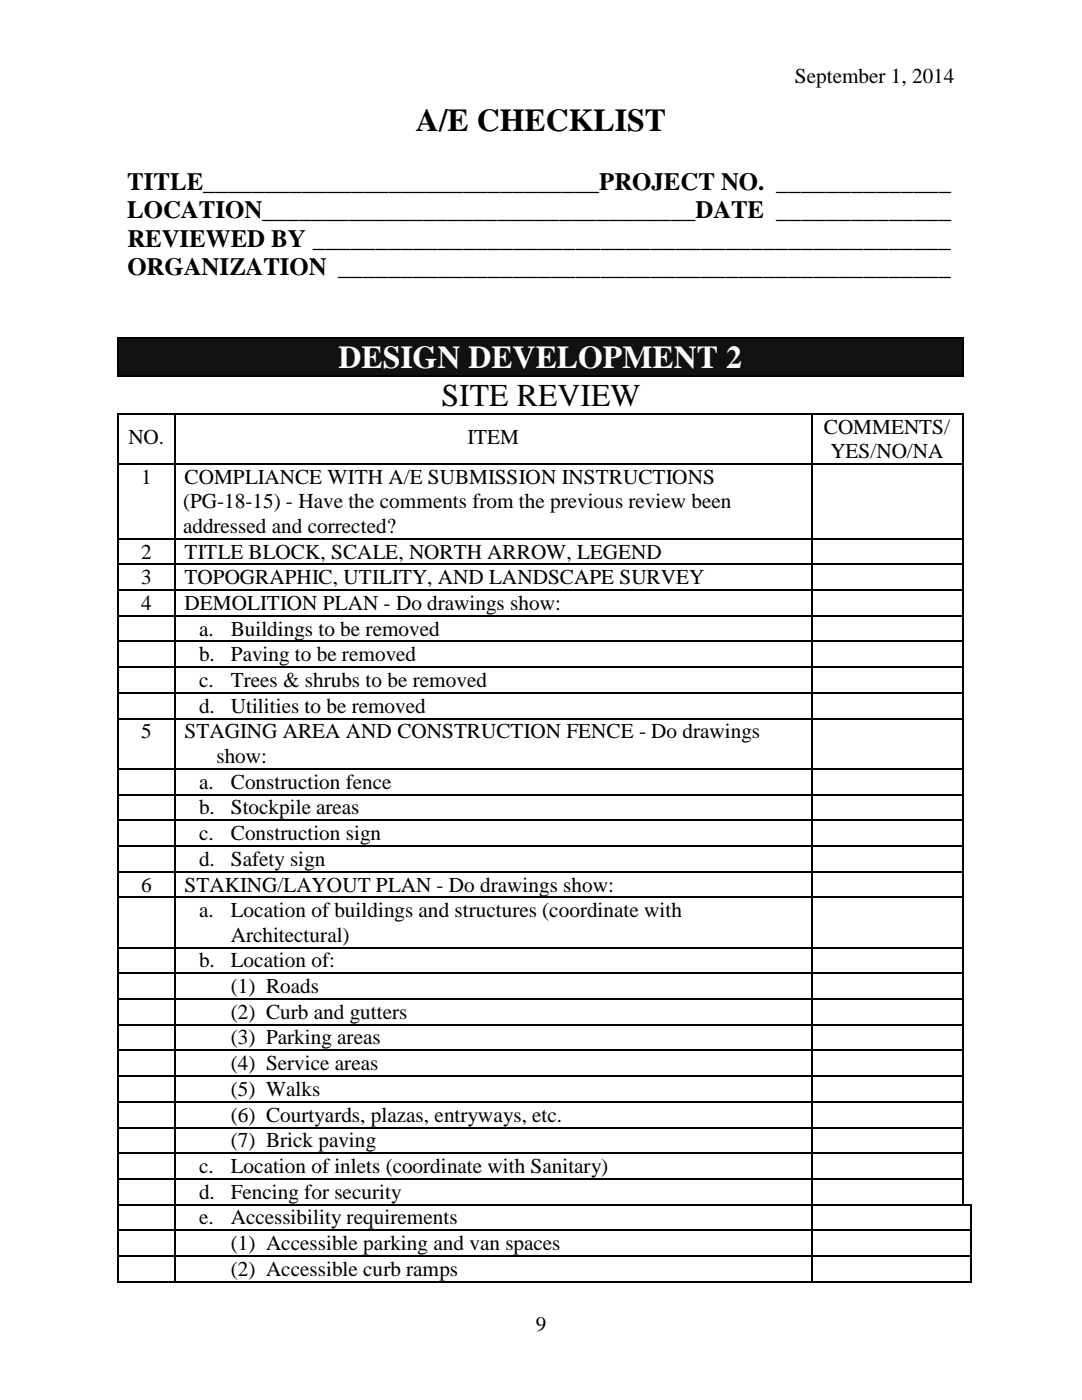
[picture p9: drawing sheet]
<svg xmlns="http://www.w3.org/2000/svg" width="216mm" height="279mm" viewBox="0 0 216 279" stroke-linecap="round" stroke-linejoin="round" font-family="sans-serif">
<defs><g id="words">
<g font-size="6.3">
<text x="83" y="26.2">A/E CHECKLIST</text>
<text x="88.1" y="81">SITE REVIEW</text>
</g>
<text font-size="6.3" fill="#fff" x="67.6" y="73.5">DESIGN DEVELOPMENT 2</text>
<g font-size="5">
<text x="25.4" y="37.9">TITLE________________________________PROJECT NO. ______________</text>
<text x="25.4" y="43.6">LOCATION___________________________________DATE ______________</text>
<text x="25.4" y="49.2">REVIEWED BY ___________________________________________________</text>
<text x="25.4" y="54.9">ORGANIZATION _________________________________________________</text>
</g>
<g font-size="4.2">
<text x="158.6" y="16.5">September 1, 2014</text>
<text x="25.6" y="88.6">NO.</text>
<text x="93.3" y="88.6">ITEM</text>
<text x="164.4" y="86.6">COMMENTS/</text>
<text x="165.7" y="91.4">YES/NO/NA</text>
<text x="28.2" y="96.6">1</text>
<text x="36.5" y="101.5">(PG-18-15) - Have the comments from the previous review been</text>
<text x="36.8" y="96.6">COMPLIANCE WITH A/E SUBMISSION INSTRUCTIONS</text>
<text x="36.5" y="106.3">addressed and corrected?</text>
<text x="28.2" y="111.5">2</text>
<text x="36.8" y="111.5">TITLE BLOCK, SCALE, NORTH ARROW, LEGEND</text>
<text x="28.2" y="116.6">3</text>
<text x="36.8" y="116.6">TOPOGRAPHIC, UTILITY, AND LANDSCAPE SURVEY</text>
<text x="28.2" y="121.7">4</text>
<text x="36.8" y="121.7">DEMOLITION PLAN - Do drawings show:</text>
<text x="39.7" y="126.8">a.</text>
<text x="39.7" y="132">b.</text>
<text x="46.1" y="126.8">Buildings to be removed</text>
<text x="46.1" y="132">Paving to be removed</text>
<text x="39.7" y="137.1">c.</text>
<text x="46.1" y="137.1">Trees &amp; shrubs to be removed</text>
<text x="39.7" y="142.2">d.</text>
<text x="46.1" y="142.2">Utilities to be removed</text>
<text x="28.2" y="147.4">5</text>
<text x="36.8" y="147.4">STAGING AREA AND CONSTRUCTION FENCE - Do drawings</text>
<text x="43.2" y="152.2">show:</text>
<text x="39.7" y="157.4">a.</text>
<text x="46.1" y="157.4">Construction fence</text>
<text x="39.7" y="162.5">b.</text>
<text x="39.7" y="167.6">c.</text>
<text x="46.1" y="162.5">Stockpile areas</text>
<text x="46.1" y="167.6">Construction sign</text>
<text x="39.7" y="172.8">d.</text>
<text x="46.1" y="172.8">Safety sign</text>
<text x="28.2" y="177.9">6</text>
<text x="36.8" y="177.9">STAKING/LAYOUT PLAN - Do drawings show:</text>
<text x="39.7" y="183">a.</text>
<text x="46.1" y="183">Location of buildings and structures (coordinate with</text>
<text x="46.1" y="187.9">Architectural)</text>
<text x="39.7" y="193">b.</text>
<text x="46.1" y="193">Location of:</text>
<text x="46.1" y="198.2">(1) Roads</text>
<text x="46.1" y="203.3">(2) Curb and gutters</text>
<text x="46.1" y="208.4">(3) Parking areas</text>
<text x="46.1" y="213.6">(4) Service areas</text>
<text x="46.1" y="218.7">(5) Walks</text>
<text x="46.1" y="223.9">(6) Courtyards, plazas, entryways, etc.</text>
<text x="46.1" y="229">(7) Brick paving</text>
<text x="39.7" y="234.1">c.</text>
<text x="39.7" y="239.2">d.</text>
<text x="46.1" y="234.1">Location of inlets (coordinate with Sanitary)</text>
<text x="46.1" y="239.2">Fencing for security</text>
<text x="39.7" y="244.3">e.</text>
<text x="46.1" y="244.3">Accessibility requirements</text>
<text x="46.1" y="249.5">(1) Accessible parking and van spaces</text>
<text x="46.1" y="254.6">(2) Accessible curb ramps</text>
<text x="106.9" y="265.6">9</text>
</g>
</g></defs>
<path d="M23.6 67.6h168.4v7.3h-168.4z" fill-rule="evenodd" fill="#111"/>
<path d="M25.4 67.6h164.8v7.3h-164.8z" fill="#111"/>
<g fill="#000">
<path d="M23.4 67.4h.2v.2h-.2zM23.4 75h.2v.2h-.2zM192 67.4h.2v.2h-.2zM192 75h.2v.2h-.2zM23.4 82.5h.2v.3h-.2zM23.4 92.5h.2v.3h-.2zM34.8 82.5h.3v.3h-.3zM34.8 92.5h.3v.3h-.3zM161.8 82.5h.3v.3h-.3zM161.8 92.5h.3v.3h-.3zM192 82.5h.2v.3h-.2zM192 92.5h.2v.3h-.2z"/>
<path d="M23.4 107.4h.2v.2h-.2zM23.4 112.5h.2v.3h-.2zM23.4 117.6h.2v.3h-.2zM34.8 107.4h.3v.2h-.3zM34.8 112.5h.3v.3h-.3zM34.8 117.6h.3v.3h-.3zM161.8 107.4h.3v.2h-.3zM161.8 112.5h.3v.3h-.3zM161.8 117.6h.3v.3h-.3zM192 107.4h.2v.2h-.2zM192 112.5h.2v.3h-.2zM192 117.6h.2v.3h-.2z"/>
<path d="M23.4 122.8h.2v.2h-.2zM23.4 127.9h.2v.2h-.2zM23.4 133.1h.2v.2h-.2zM23.4 138.2h.2v.2h-.2zM34.8 122.8h.3v.2h-.3zM34.8 127.9h.3v.2h-.3zM34.8 133.1h.3v.2h-.3zM34.8 138.2h.3v.2h-.3zM161.8 122.8h.3v.2h-.3zM161.8 127.9h.3v.2h-.3zM161.8 133.1h.3v.2h-.3zM161.8 138.2h.3v.2h-.3z"/>
<path d="M192 122.8h.2v.2h-.2zM192 127.9h.2v.2h-.2zM192 133.1h.2v.2h-.2zM192 138.2h.2v.2h-.2zM23.4 143.3h.2v.3h-.2zM23.4 153.3h.2v.2h-.2zM23.4 158.5h.2v.2h-.2zM34.8 143.3h.3v.3h-.3zM34.8 153.3h.3v.2h-.3zM34.8 158.5h.3v.2h-.3zM161.8 143.3h.3v.3h-.3zM161.8 153.3h.3v.2h-.3z"/>
<path d="M161.8 158.5h.3v.2h-.3zM192 143.3h.2v.3h-.2zM192 153.3h.2v.2h-.2zM192 158.5h.2v.2h-.2zM23.4 163.6h.2v.2h-.2zM23.4 168.7h.2v.3h-.2zM23.4 173.8h.2v.3h-.2zM23.4 179h.2v.2h-.2zM34.8 163.6h.3v.2h-.3zM34.8 168.7h.3v.3h-.3zM34.8 173.8h.3v.3h-.3zM34.8 179h.3v.2h-.3z"/>
<path d="M161.8 163.6h.3v.2h-.3zM161.8 168.7h.3v.3h-.3zM161.8 173.8h.3v.3h-.3zM161.8 179h.3v.2h-.3zM192 163.6h.2v.2h-.2zM192 168.7h.2v.3h-.2zM192 173.8h.2v.3h-.2zM192 179h.2v.2h-.2zM23.4 189h.2v.2h-.2zM23.4 194.1h.2v.3h-.2zM23.4 199.2h.2v.3h-.2zM34.8 189h.3v.2h-.3z"/>
<path d="M34.8 194.1h.3v.3h-.3zM34.8 199.2h.3v.3h-.3zM161.8 189h.3v.2h-.3zM161.8 194.1h.3v.3h-.3zM161.8 199.2h.3v.3h-.3zM192 189h.2v.2h-.2zM192 194.1h.2v.3h-.2zM192 199.2h.2v.3h-.2zM23.4 204.4h.2v.2h-.2zM23.4 209.5h.2v.3h-.2zM23.4 214.6h.2v.3h-.2zM34.8 204.4h.3v.2h-.3z"/>
<path d="M34.8 209.5h.3v.3h-.3zM34.8 214.6h.3v.3h-.3zM161.8 204.4h.3v.2h-.3zM161.8 209.5h.3v.3h-.3zM161.8 214.6h.3v.3h-.3zM192 204.4h.2v.2h-.2zM192 209.5h.2v.3h-.2zM192 214.6h.2v.3h-.2zM23.4 219.8h.2v.2h-.2zM23.4 224.9h.2v.3h-.2zM23.4 230h.2v.3h-.2zM23.4 235.2h.2v.2h-.2z"/>
<path d="M34.8 219.8h.3v.2h-.3zM34.8 224.9h.3v.3h-.3zM34.8 230h.3v.3h-.3zM34.8 235.2h.3v.2h-.3zM161.8 219.8h.3v.2h-.3zM161.8 224.9h.3v.3h-.3zM161.8 230h.3v.3h-.3zM161.8 235.2h.3v.2h-.3zM192 219.8h.2v.2h-.2zM192 224.9h.2v.3h-.2zM192 230h.2v.3h-.2zM192 235.2h.2v.2h-.2z"/>
<path d="M23.4 240.3h.2v.2h-.2zM23.4 245.4h.2v.3h-.2zM23.4 250.6h.2v.2h-.2zM23.4 255.7h.2v.2h-.2zM34.8 240.3h.3v.2h-.3zM34.8 245.4h.3v.3h-.3zM34.8 250.6h.3v.2h-.3zM34.8 255.7h.3v.2h-.3zM161.8 240.3h.3v.2h-.3zM161.8 245.4h.3v.3h-.3zM161.8 250.6h.3v.2h-.3zM161.8 255.7h.3v.2h-.3z"/>
<path d="M192 240.3h.2v.2h-.2zM192.2 240.3h.3v.2h-.3zM192.5 240.3h1v.2h-1zM193.5 240.3h.3v.2h-.3zM193.5 245.4h.3v.3h-.3zM193.5 250.6h.3v.2h-.3zM193.5 255.7h.3v.2h-.3z"/>
</g>
<g fill="none" stroke="#000" stroke-width=".25">
<path d="M23.5 67.6v7.4M23.6 67.5h168.4M23.6 75.1h168.4M192.1 67.6v7.4M23.5 82.8v9.7M23.5 92.8v14.6M23.6 82.6h11.2M23.6 92.6h11.2M34.9 82.8v9.7M34.9 92.8v14.6M35.1 82.6h126.7M35.1 92.6h126.7"/>
<path d="M161.9 82.8v9.7M161.9 92.8v14.6M162.1 82.6h29.9M162.1 92.6h29.9M192.1 82.8v9.7M192.1 92.8v14.6M23.5 107.6v4.9M23.5 112.8v4.8M23.5 117.9v4.9M23.6 107.5h11.2M23.6 112.6h11.2M23.6 117.8h11.2"/>
<path d="M34.9 107.6v4.9M34.9 112.8v4.8M34.9 117.9v4.9M35.1 107.5h126.7M35.1 112.6h126.7M35.1 117.8h126.7M161.9 107.6v4.9M161.9 112.8v4.8M161.9 117.9v4.9M162.1 107.5h29.9M162.1 112.6h29.9M162.1 117.8h29.9"/>
<path d="M192.1 107.6v4.9M192.1 112.8v4.8M192.1 117.9v4.9M23.5 123v4.9M23.5 128.1v5M23.5 133.3v4.9M23.5 138.4v4.9M23.6 122.9h11.2M23.6 128h11.2M23.6 133.2h11.2M23.6 138.3h11.2M34.9 123v4.9"/>
<path d="M34.9 128.1v5M34.9 133.3v4.9M34.9 138.4v4.9M35.1 122.9h126.7M35.1 128h126.7M35.1 133.2h126.7M35.1 138.3h126.7M161.9 123v4.9M161.9 128.1v5M161.9 133.3v4.9M161.9 138.4v4.9M162.1 122.9h29.9"/>
<path d="M162.1 128h29.9M162.1 133.2h29.9M162.1 138.3h29.9M192.1 123v4.9M192.1 128.1v5M192.1 133.3v4.9M192.1 138.4v4.9M23.5 143.6v9.7M23.5 153.5v5M23.5 158.7v4.9M23.6 143.4h11.2M23.6 153.4h11.2"/>
<path d="M23.6 158.6h11.2M34.9 143.6v9.7M34.9 153.5v5M34.9 158.7v4.9M35.1 143.4h126.7M35.1 153.4h126.7M35.1 158.6h126.7M161.9 143.6v9.7M161.9 153.5v5M161.9 158.7v4.9M162.1 143.4h29.9M162.1 153.4h29.9"/>
<path d="M162.1 158.6h29.9M192.1 143.6v9.7M192.1 153.5v5M192.1 158.7v4.9M23.5 163.8v4.9M23.5 169v4.8M23.5 174.1v4.9M23.5 179.2v9.8M23.6 163.7h11.2M23.6 168.8h11.2M23.6 173.9h11.2M23.6 179.1h11.2"/>
<path d="M34.9 163.8v4.9M34.9 169v4.8M34.9 174.1v4.9M34.9 179.2v9.8M35.1 163.7h126.7M35.1 168.8h126.7M35.1 173.9h126.7M35.1 179.1h126.7M161.9 163.8v4.9M161.9 169v4.8M161.9 174.1v4.9M161.9 179.2v9.8"/>
<path d="M162.1 163.7h29.9M162.1 168.8h29.9M162.1 173.9h29.9M162.1 179.1h29.9M192.1 163.8v4.9M192.1 169v4.8M192.1 174.1v4.9M192.1 179.2v9.8M23.5 189.2v4.9M23.5 194.4v4.8M23.5 199.5v4.9M23.6 189.1h11.2"/>
<path d="M23.6 194.2h11.2M23.6 199.3h11.2M34.9 189.2v4.9M34.9 194.4v4.8M34.9 199.5v4.9M35.1 189.1h126.7M35.1 194.2h126.7M35.1 199.3h126.7M161.9 189.2v4.9M161.9 194.4v4.8M161.9 199.5v4.9M162.1 189.1h29.9"/>
<path d="M162.1 194.2h29.9M162.1 199.3h29.9M192.1 189.2v4.9M192.1 194.4v4.8M192.1 199.5v4.9M23.5 204.6v4.9M23.5 209.8v4.8M23.5 214.9v4.9M23.6 204.5h11.2M23.6 209.6h11.2M23.6 214.8h11.2M23.6 219.9h11.2"/>
<path d="M34.9 204.6v4.9M34.9 209.8v4.8M34.9 214.9v4.9M35.1 204.5h126.7M35.1 209.6h126.7M35.1 214.8h126.7M35.1 219.9h126.7M161.9 204.6v4.9M161.9 209.8v4.8M161.9 214.9v4.9M162.1 204.5h29.9M162.1 209.6h29.9"/>
<path d="M162.1 214.8h29.9M162.1 219.9h29.9M192.1 204.6v4.9M192.1 209.8v4.8M192.1 214.9v4.9M23.5 220v4.9M23.5 225.2v4.8M23.5 230.3v4.9M23.5 235.4v4.9M23.6 225h11.2M23.6 230.2h11.2M23.6 235.3h11.2"/>
<path d="M34.9 220v4.9M34.9 225.2v4.8M34.9 230.3v4.9M34.9 235.4v4.9M35.1 225h126.7M35.1 230.2h126.7M35.1 235.3h126.7M161.9 220v4.9M161.9 225.2v4.8M161.9 230.3v4.9M161.9 235.4v4.9M162.1 225h29.9"/>
<path d="M162.1 230.2h29.9M162.1 235.3h29.9M192.1 220v4.9M192.1 225.2v4.8M192.1 230.3v4.9M192.1 235.4v4.9M23.5 240.5v4.9M23.5 245.7v4.9M23.5 250.8v4.9M23.6 240.4h11.2M23.6 245.5h11.2M23.6 250.7h11.2"/>
<path d="M23.6 255.8h11.2M34.9 240.5v4.9M34.9 245.7v4.9M34.9 250.8v4.9M35.1 240.4h126.7M35.1 245.5h126.7M35.1 250.7h126.7M35.1 255.8h126.7M161.9 240.5v4.9M161.9 245.7v4.9M161.9 250.8v4.9M162.1 240.4h29.9"/>
<path d="M162.1 245.5h31.4M162.1 250.7h31.4M162.1 255.8h31.4M193.7 240.5v4.9M193.7 245.7v4.9M193.7 250.8v4.9"/>
</g>
<use href="#words"/>
</svg>
